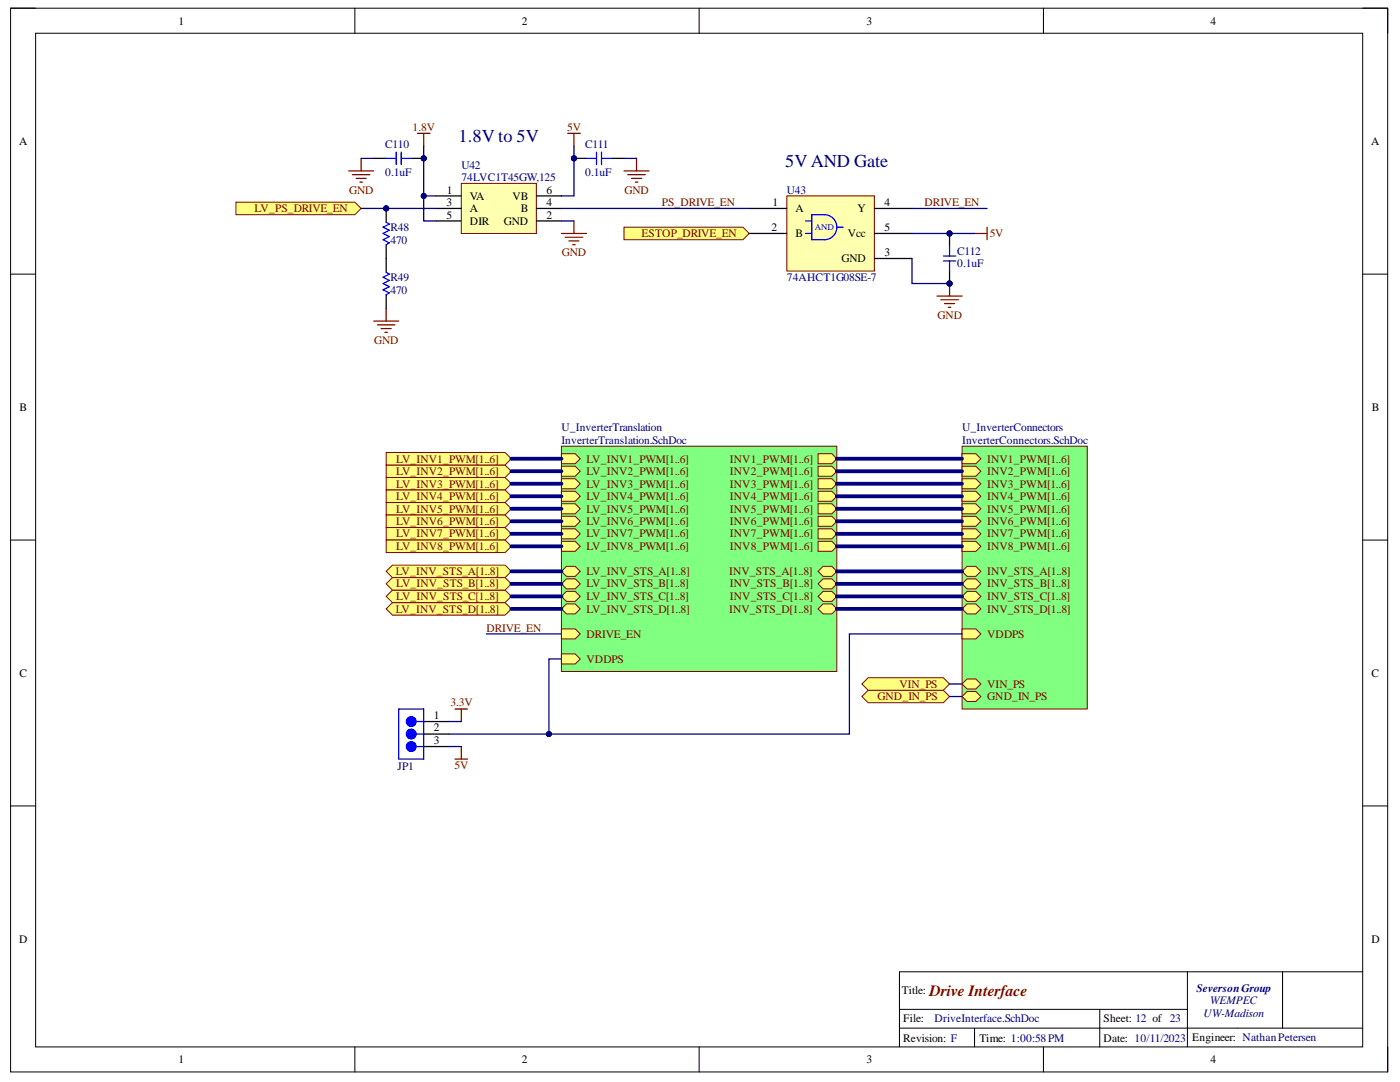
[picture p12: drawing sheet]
<svg xmlns="http://www.w3.org/2000/svg" width="279mm" height="216mm" viewBox="0 0 279 216" stroke-linecap="round" stroke-linejoin="round" font-family="sans-serif">
<defs><g id="words">
<g font-size="3.6" fill="#000080">
<text x="91.5" y="28.3">1.8V to 5V</text>
<text x="156.7" y="33.3">5V AND Gate</text>
</g>
<text font-size="3.1" fill="#800000" x="185.5" y="198.7">Drive Interface</text>
<g font-size="2.3">
<text x="35.6" y="4.9">1</text>
<text x="104.2" y="4.9">2</text>
<text x="172.9" y="4.9">3</text>
<text x="241.6" y="4.9">4</text>
<text x="3.8" y="28.9">A</text>
<text x="273.6" y="28.9">A</text>
<text x="89.1" y="41.1">3</text>
<text x="89.2" y="38.6">1</text>
<text x="93.8" y="39.8">VA</text>
<text x="102.3" y="39.8">VB</text>
<text x="109.1" y="38.6">6</text>
<text x="109.1" y="41.1">4</text>
<text x="154.1" y="41.1">1</text>
<text x="176.5" y="41.1">4</text>
<text x="89.1" y="43.6">5</text>
<text x="93.8" y="42.3">A</text>
<text x="93.8" y="44.9">DIR</text>
<text x="100.5" y="44.9">GND</text>
<text x="103.9" y="42.3">B</text>
<text x="109.1" y="43.6">2</text>
<text x="154" y="46.1">2</text>
<text x="158.8" y="42.3">A</text>
<text x="158.8" y="47.3">B</text>
<text x="169.2" y="47.3">Vcc</text>
<text x="171.1" y="42.3">Y</text>
<text x="176.5" y="46.1">5</text>
<text x="167.9" y="52.3">GND</text>
<text x="176.5" y="51.1">3</text>
<text x="3.9" y="82">B</text>
<text x="273.8" y="82">B</text>
<text x="3.9" y="135.1">C</text>
<text x="273.7" y="135.1">C</text>
<text x="86.6" y="143.5">1</text>
<text x="86.6" y="146">2</text>
<text x="86.6" y="148.5">3</text>
<text x="3.8" y="188.1">D</text>
<text x="273.7" y="188.1">D</text>
<text x="180" y="198.4">Title:</text>
<text x="180.3" y="203.9">File:</text>
<text x="220.3" y="203.9">Sheet: 12 of 23</text>
<text x="180.3" y="207.9">Revision: F</text>
<text x="195.5" y="207.9">Time: 1:00:58PM</text>
<text x="220.3" y="207.9">Date: 10/11/2023</text>
<text x="237.9" y="207.6">Engineer: NathanPetersen</text>
<text x="35.6" y="212.1">1</text>
<text x="104.2" y="212.1">2</text>
<text x="172.9" y="212.1">3</text>
<text x="241.6" y="212.1">4</text>
</g>
<g font-size="2.3" fill="#000080">
<text x="76.9" y="29.6">C110</text>
<text x="116.8" y="29.6">C111</text>
<text x="76.9" y="35.1">0.1uF</text>
<text x="92.1" y="33.6">U42</text>
<text x="116.8" y="35.1">0.1uF</text>
<text x="92.1" y="36.1">74LVC1T45GW,125</text>
<text x="157" y="38.6">U43</text>
<text x="78" y="46.1">R48</text>
<text x="78" y="48.6">470</text>
<text x="191" y="53.3">0.1uF</text>
<text x="191" y="50.8">C112</text>
<text x="78" y="58.6">470</text>
<text x="78" y="56.1">R49</text>
<text x="157" y="56.1">74AHCT1G08SE-7</text>
<text x="112" y="86">U_InverterTranslation</text>
<text x="112" y="88.6">InverterTranslation.SchDoc</text>
<text x="192" y="86">U_InverterConnectors</text>
<text x="192" y="88.6">InverterConnectors.SchDoc</text>
<text x="79.3" y="153.7">JP1</text>
<text x="238.8" y="197.9">SeversonGroup</text>
<text x="186.5" y="203.9">DriveInterface.SchDoc</text>
<text x="240.2" y="202.9">UW-Madison</text>
<text x="241.5" y="200.4">WEMPEC</text>
</g>
<g font-size="2.3" fill="#800000">
<text x="82.4" y="26.1">1.8V</text>
<text x="113.2" y="26.1">5V</text>
<text x="69.7" y="38.6">GND</text>
<text x="124.6" y="38.6">GND</text>
<text x="132.1" y="41.1">PS_DRIVE_EN</text>
<text x="184.5" y="41.1">DRIVE_EN</text>
<text x="50.8" y="42.3">LV_PS_DRIVE_EN</text>
<text x="128" y="47.3">ESTOP_DRIVE_EN</text>
<text x="197.5" y="47.3">5V</text>
<text x="112.1" y="51.1">GND</text>
<text x="187.1" y="63.6">GND</text>
<text x="74.7" y="68.5">GND</text>
<text x="79.1" y="94.8">LV_INV2_PWM[1..6]</text>
<text x="79.1" y="92.3">LV_INV1_PWM[1..6]</text>
<text x="117" y="94.8">LV_INV2_PWM[1..6]</text>
<text x="117" y="92.3">LV_INV1_PWM[1..6]</text>
<text x="145.7" y="94.8">INV2_PWM[1..6]</text>
<text x="145.7" y="92.3">INV1_PWM[1..6]</text>
<text x="197" y="92.3">INV1_PWM[1..6]</text>
<text x="197" y="94.8">INV2_PWM[1..6]</text>
<text x="79.1" y="97.3">LV_INV3_PWM[1..6]</text>
<text x="79.1" y="99.8">LV_INV4_PWM[1..6]</text>
<text x="117" y="97.3">LV_INV3_PWM[1..6]</text>
<text x="117" y="99.8">LV_INV4_PWM[1..6]</text>
<text x="145.7" y="97.3">INV3_PWM[1..6]</text>
<text x="145.7" y="99.8">INV4_PWM[1..6]</text>
<text x="197" y="97.3">INV3_PWM[1..6]</text>
<text x="197" y="99.8">INV4_PWM[1..6]</text>
<text x="79.1" y="102.3">LV_INV5_PWM[1..6]</text>
<text x="79.1" y="104.8">LV_INV6_PWM[1..6]</text>
<text x="79.1" y="107.2">LV_INV7_PWM[1..6]</text>
<text x="117" y="102.3">LV_INV5_PWM[1..6]</text>
<text x="117" y="104.8">LV_INV6_PWM[1..6]</text>
<text x="117" y="107.2">LV_INV7_PWM[1..6]</text>
<text x="145.7" y="102.3">INV5_PWM[1..6]</text>
<text x="145.7" y="104.8">INV6_PWM[1..6]</text>
<text x="145.7" y="107.2">INV7_PWM[1..6]</text>
<text x="197" y="102.3">INV5_PWM[1..6]</text>
<text x="197" y="104.8">INV6_PWM[1..6]</text>
<text x="197" y="107.2">INV7_PWM[1..6]</text>
<text x="79.1" y="109.8">LV_INV8_PWM[1..6]</text>
<text x="117" y="109.8">LV_INV8_PWM[1..6]</text>
<text x="145.7" y="109.8">INV8_PWM[1..6]</text>
<text x="197" y="109.8">INV8_PWM[1..6]</text>
<text x="79" y="114.8">LV_INV_STS_A[1..8]</text>
<text x="79.1" y="119.8">LV_INV_STS_C[1..8]</text>
<text x="79.1" y="117.2">LV_INV_STS_B[1..8]</text>
<text x="117" y="114.8">LV_INV_STS_A[1..8]</text>
<text x="117" y="119.8">LV_INV_STS_C[1..8]</text>
<text x="117" y="117.2">LV_INV_STS_B[1..8]</text>
<text x="145.5" y="114.8">INV_STS_A[1..8]</text>
<text x="145.7" y="117.2">INV_STS_B[1..8]</text>
<text x="145.7" y="119.8">INV_STS_C[1..8]</text>
<text x="197" y="114.8">INV_STS_A[1..8]</text>
<text x="197" y="119.8">INV_STS_C[1..8]</text>
<text x="197" y="117.2">INV_STS_B[1..8]</text>
<text x="79" y="122.3">LV_INV_STS_D[1..8]</text>
<text x="117" y="122.3">LV_INV_STS_D[1..8]</text>
<text x="145.5" y="122.3">INV_STS_D[1..8]</text>
<text x="197" y="122.3">INV_STS_D[1..8]</text>
<text x="97.1" y="126">DRIVE_EN</text>
<text x="117" y="127.3">DRIVE_EN</text>
<text x="197" y="127.3">VDDPS</text>
<text x="117" y="132.3">VDDPS</text>
<text x="179.5" y="137.2">VIN_PS</text>
<text x="197" y="137.2">VIN_PS</text>
<text x="89.9" y="141">3.3V</text>
<text x="175.1" y="139.7">GND_IN_PS</text>
<text x="197" y="139.7">GND_IN_PS</text>
<text x="90.7" y="153.5">5V</text>
</g>
<text font-size="1.8" fill="#00f" x="162.6" y="46">AND</text>
</g></defs>
<path d="M2.1 1.6h274.8v212.3h-274.8z" fill="none" stroke="#000" stroke-width=".2"/>
<path d="M7.1 6.6h264.9v202.3h-264.9z" fill-rule="evenodd" fill="#fff"/>
<g fill="none" stroke="#000" stroke-width=".2">
<path d="M2.1 1.6h5M7.1 6.6h264.9v202.3h-264.9zM70.8 1.6v5M139.5 1.6v5M208.2 1.6v5M272 1.6h4.9v5M2.1 54.7h5M272 54.7h4.9M2.1 107.8h5M272 107.8h4.9M2.1 160.8h5M272 160.8h4.9"/>
<path d="M237 193.9v15M256 193.9v11.3M272 193.9h-92.5v15M70.8 208.9v5M139.5 208.9v5M179.5 201.4h57.5M179.5 205.2h92.5M194.5 205.2v3.7M208.2 208.9v5M219.5 201.4v7.5M276.9 208.9v5"/>
</g>
<path d="M192 89h25v52.5h-25z" fill-rule="evenodd" fill="#80ff80"/>
<path d="M192 89h25v52.5h-25z" fill="none" stroke="#800000" stroke-width=".2"/>
<path d="M192 90.5h2.7l1.1 1-1.1 1h-2.7z" fill-rule="evenodd" fill="#ffff80"/>
<path d="M192 90.5h2.7l1.1 1-1.1 1h-2.7z" fill="none" stroke="#800000" stroke-width=".2"/>
<path d="M192 95.5h2.7l1.1 1-1.1 1h-2.7z" fill-rule="evenodd" fill="#ffff80"/>
<path d="M192 95.5h2.7l1.1 1-1.1 1h-2.7z" fill="none" stroke="#800000" stroke-width=".2"/>
<path d="M192 98h2.7l1.1 1-1.1 1h-2.7z" fill-rule="evenodd" fill="#ffff80"/>
<path d="M192 98h2.7l1.1 1-1.1 1h-2.7z" fill="none" stroke="#800000" stroke-width=".2"/>
<path d="M192 100.5h2.7l1.1 1-1.1 1h-2.7z" fill-rule="evenodd" fill="#ffff80"/>
<path d="M192 100.5h2.7l1.1 1-1.1 1h-2.7z" fill="none" stroke="#800000" stroke-width=".2"/>
<path d="M192 103h2.7l1.1 1-1.1 1h-2.7z" fill-rule="evenodd" fill="#ffff80"/>
<path d="M192 103h2.7l1.1 1-1.1 1h-2.7z" fill="none" stroke="#800000" stroke-width=".2"/>
<path d="M192 105.5h2.7l1.1 1-1.1 1h-2.7z" fill-rule="evenodd" fill="#ffff80"/>
<path d="M192 105.5h2.7l1.1 1-1.1 1h-2.7z" fill="none" stroke="#800000" stroke-width=".2"/>
<path d="M192 108h2.7l1.1 1-1.1 1h-2.7z" fill-rule="evenodd" fill="#ffff80"/>
<path d="M192 108h2.7l1.1 1-1.1 1h-2.7z" fill="none" stroke="#800000" stroke-width=".2"/>
<path d="M192 93h2.7l1.1 1-1.1 1h-2.7z" fill-rule="evenodd" fill="#ffff80"/>
<path d="M192 93h2.7l1.1 1-1.1 1h-2.7z" fill="none" stroke="#800000" stroke-width=".2"/>
<path d="M192 114l1-1h1.7l1.1 1-1.1 1h-1.7z" fill-rule="evenodd" fill="#ffff80"/>
<path d="M192 114l1-1h1.7l1.1 1-1.1 1h-1.7z" fill="none" stroke="#800000" stroke-width=".2"/>
<path d="M192 119l1-1h1.7l1.1 1-1.1 1h-1.7z" fill-rule="evenodd" fill="#ffff80"/>
<path d="M192 119l1-1h1.7l1.1 1-1.1 1h-1.7z" fill="none" stroke="#800000" stroke-width=".2"/>
<path d="M192 116.5l1-1h1.7l1.1 1-1.1 1h-1.7z" fill-rule="evenodd" fill="#ffff80"/>
<path d="M192 116.5l1-1h1.7l1.1 1-1.1 1h-1.7z" fill="none" stroke="#800000" stroke-width=".2"/>
<path d="M192 121.5l1-1h1.7l1.1 1-1.1 1h-1.7z" fill-rule="evenodd" fill="#ffff80"/>
<path d="M192 121.5l1-1h1.7l1.1 1-1.1 1h-1.7z" fill="none" stroke="#800000" stroke-width=".2"/>
<path d="M192 125.5h2.7l1.1 1-1.1 1h-2.7z" fill-rule="evenodd" fill="#ffff80"/>
<path d="M192 125.5h2.7l1.1 1-1.1 1h-2.7z" fill="none" stroke="#800000" stroke-width=".2"/>
<path d="M192 139l1-1h1.7l1.1 1-1.1 1h-1.7z" fill-rule="evenodd" fill="#ffff80"/>
<path d="M192 139l1-1h1.7l1.1 1-1.1 1h-1.7z" fill="none" stroke="#800000" stroke-width=".2"/>
<path d="M192 136.5l1-1h1.7l1.1 1-1.1 1h-1.7z" fill-rule="evenodd" fill="#ffff80"/>
<path d="M192 136.5l1-1h1.7l1.1 1-1.1 1h-1.7z" fill="none" stroke="#800000" stroke-width=".2"/>
<path d="M112 89h55v45h-55z" fill-rule="evenodd" fill="#80ff80"/>
<path d="M112 89h55v45h-55z" fill="none" stroke="#800000" stroke-width=".2"/>
<path d="M112 93h2.8l1 1-1 1h-2.8z" fill-rule="evenodd" fill="#ffff80"/>
<path d="M112 93h2.8l1 1-1 1h-2.8z" fill="none" stroke="#800000" stroke-width=".2"/>
<path d="M112 95.5h2.8l1 1-1 1h-2.8z" fill-rule="evenodd" fill="#ffff80"/>
<path d="M112 95.5h2.8l1 1-1 1h-2.8z" fill="none" stroke="#800000" stroke-width=".2"/>
<path d="M112 98h2.8l1 1-1 1h-2.8z" fill-rule="evenodd" fill="#ffff80"/>
<path d="M112 98h2.8l1 1-1 1h-2.8z" fill="none" stroke="#800000" stroke-width=".2"/>
<path d="M112 100.5h2.8l1 1-1 1h-2.8z" fill-rule="evenodd" fill="#ffff80"/>
<path d="M112 100.5h2.8l1 1-1 1h-2.8z" fill="none" stroke="#800000" stroke-width=".2"/>
<path d="M112 103h2.8l1 1-1 1h-2.8z" fill-rule="evenodd" fill="#ffff80"/>
<path d="M112 103h2.8l1 1-1 1h-2.8z" fill="none" stroke="#800000" stroke-width=".2"/>
<path d="M112 105.5h2.8l1 1-1 1h-2.8z" fill-rule="evenodd" fill="#ffff80"/>
<path d="M112 105.5h2.8l1 1-1 1h-2.8z" fill="none" stroke="#800000" stroke-width=".2"/>
<path d="M112 108h2.8l1 1-1 1h-2.8z" fill-rule="evenodd" fill="#ffff80"/>
<path d="M112 108h2.8l1 1-1 1h-2.8z" fill="none" stroke="#800000" stroke-width=".2"/>
<path d="M112 90.5h2.8l1 1-1 1h-2.8z" fill-rule="evenodd" fill="#ffff80"/>
<path d="M112 90.5h2.8l1 1-1 1h-2.8z" fill="none" stroke="#800000" stroke-width=".2"/>
<path d="M112 125.5h2.8l1 1-1 1h-2.8z" fill-rule="evenodd" fill="#ffff80"/>
<path d="M112 125.5h2.8l1 1-1 1h-2.8z" fill="none" stroke="#800000" stroke-width=".2"/>
<path d="M112 114l1-1h1.8l1 1-1 1h-1.8z" fill-rule="evenodd" fill="#ffff80"/>
<path d="M112 114l1-1h1.8l1 1-1 1h-1.8z" fill="none" stroke="#800000" stroke-width=".2"/>
<path d="M112 121.5l1-1h1.8l1 1-1 1h-1.8z" fill-rule="evenodd" fill="#ffff80"/>
<path d="M112 121.5l1-1h1.8l1 1-1 1h-1.8z" fill="none" stroke="#800000" stroke-width=".2"/>
<path d="M112 119l1-1h1.8l1 1-1 1h-1.8z" fill-rule="evenodd" fill="#ffff80"/>
<path d="M112 119l1-1h1.8l1 1-1 1h-1.8z" fill="none" stroke="#800000" stroke-width=".2"/>
<path d="M112 116.5l1-1h1.8l1 1-1 1h-1.8z" fill-rule="evenodd" fill="#ffff80"/>
<path d="M112 116.5l1-1h1.8l1 1-1 1h-1.8z" fill="none" stroke="#800000" stroke-width=".2"/>
<path d="M163.3 93h2.7l1 1-1 1h-2.7z" fill-rule="evenodd" fill="#ffff80"/>
<path d="M163.3 93h2.7l1 1-1 1h-2.7z" fill="none" stroke="#800000" stroke-width=".2"/>
<path d="M163.3 95.5h2.7l1 1-1 1h-2.7z" fill-rule="evenodd" fill="#ffff80"/>
<path d="M163.3 95.5h2.7l1 1-1 1h-2.7z" fill="none" stroke="#800000" stroke-width=".2"/>
<path d="M163.3 98h2.7l1 1-1 1h-2.7z" fill-rule="evenodd" fill="#ffff80"/>
<path d="M163.3 98h2.7l1 1-1 1h-2.7z" fill="none" stroke="#800000" stroke-width=".2"/>
<path d="M163.3 100.5h2.7l1 1-1 1h-2.7z" fill-rule="evenodd" fill="#ffff80"/>
<path d="M163.3 100.5h2.7l1 1-1 1h-2.7z" fill="none" stroke="#800000" stroke-width=".2"/>
<path d="M163.3 103h2.7l1 1-1 1h-2.7z" fill-rule="evenodd" fill="#ffff80"/>
<path d="M163.3 103h2.7l1 1-1 1h-2.7z" fill="none" stroke="#800000" stroke-width=".2"/>
<path d="M163.3 105.5h2.7l1 1-1 1h-2.7z" fill-rule="evenodd" fill="#ffff80"/>
<path d="M163.3 105.5h2.7l1 1-1 1h-2.7z" fill="none" stroke="#800000" stroke-width=".2"/>
<path d="M163.3 108h2.7l1 1-1 1h-2.7z" fill-rule="evenodd" fill="#ffff80"/>
<path d="M163.3 108h2.7l1 1-1 1h-2.7z" fill="none" stroke="#800000" stroke-width=".2"/>
<path d="M163.3 90.5h2.7l1 1-1 1h-2.7z" fill-rule="evenodd" fill="#ffff80"/>
<path d="M163.3 90.5h2.7l1 1-1 1h-2.7z" fill="none" stroke="#800000" stroke-width=".2"/>
<path d="M163.3 114l1-1h1.7l1 1-1 1h-1.7z" fill-rule="evenodd" fill="#ffff80"/>
<path d="M163.3 114l1-1h1.7l1 1-1 1h-1.7z" fill="none" stroke="#800000" stroke-width=".2"/>
<path d="M163.3 116.5l1-1h1.7l1 1-1 1h-1.7z" fill-rule="evenodd" fill="#ffff80"/>
<path d="M163.3 116.5l1-1h1.7l1 1-1 1h-1.7z" fill="none" stroke="#800000" stroke-width=".2"/>
<path d="M163.3 121.5l1-1h1.7l1 1-1 1h-1.7z" fill-rule="evenodd" fill="#ffff80"/>
<path d="M163.3 121.5l1-1h1.7l1 1-1 1h-1.7z" fill="none" stroke="#800000" stroke-width=".2"/>
<path d="M163.3 119l1-1h1.7l1 1-1 1h-1.7z" fill-rule="evenodd" fill="#ffff80"/>
<path d="M163.3 119l1-1h1.7l1 1-1 1h-1.7z" fill="none" stroke="#800000" stroke-width=".2"/>
<path d="M112 130.5h2.8l1 1-1 1h-2.8z" fill-rule="evenodd" fill="#ffff80"/>
<path d="M112 130.5h2.8l1 1-1 1h-2.8z" fill="none" stroke="#800000" stroke-width=".2"/>
<path d="M77.1 92.8h23.7l1.3 1.2-1.3 1.3h-23.7z" fill-rule="evenodd" fill="#ffff80"/>
<path d="M77.1 92.8h23.7l1.3 1.2-1.3 1.3h-23.7z" fill="none" stroke="#800000" stroke-width=".2"/>
<path d="M77.1 95.3h23.7l1.3 1.2-1.3 1.3h-23.7z" fill-rule="evenodd" fill="#ffff80"/>
<path d="M77.1 95.3h23.7l1.3 1.2-1.3 1.3h-23.7z" fill="none" stroke="#800000" stroke-width=".2"/>
<path d="M77.1 97.8h23.7l1.3 1.2-1.3 1.3h-23.7z" fill-rule="evenodd" fill="#ffff80"/>
<path d="M77.1 97.8h23.7l1.3 1.2-1.3 1.3h-23.7z" fill="none" stroke="#800000" stroke-width=".2"/>
<path d="M77.1 100.3h23.7l1.3 1.2-1.3 1.3h-23.7z" fill-rule="evenodd" fill="#ffff80"/>
<path d="M77.1 100.3h23.7l1.3 1.2-1.3 1.3h-23.7z" fill="none" stroke="#800000" stroke-width=".2"/>
<path d="M77.1 102.8h23.7l1.3 1.2-1.3 1.3h-23.7z" fill-rule="evenodd" fill="#ffff80"/>
<path d="M77.1 102.8h23.7l1.3 1.2-1.3 1.3h-23.7z" fill="none" stroke="#800000" stroke-width=".2"/>
<path d="M77.1 105.3h23.7l1.3 1.2-1.3 1.3h-23.7z" fill-rule="evenodd" fill="#ffff80"/>
<path d="M77.1 105.3h23.7l1.3 1.2-1.3 1.3h-23.7z" fill="none" stroke="#800000" stroke-width=".2"/>
<path d="M77.1 107.8h23.7l1.3 1.2-1.3 1.3h-23.7z" fill-rule="evenodd" fill="#ffff80"/>
<path d="M77.1 107.8h23.7l1.3 1.2-1.3 1.3h-23.7z" fill="none" stroke="#800000" stroke-width=".2"/>
<path d="M77.1 90.3h23.7l1.3 1.2-1.3 1.3h-23.7z" fill-rule="evenodd" fill="#ffff80"/>
<path d="M77.1 90.3h23.7l1.3 1.2-1.3 1.3h-23.7z" fill="none" stroke="#800000" stroke-width=".2"/>
<path d="M124.5 45.3h23.8l1.2 1.3-1.2 1.2h-23.8z" fill-rule="evenodd" fill="#ffff80"/>
<path d="M124.5 45.3h23.8l1.2 1.3-1.2 1.2h-23.8z" fill="none" stroke="#800000" stroke-width=".2"/>
<path d="M77.1 114l1.2-1.2h22.5l1.3 1.2-1.3 1.3h-22.5z" fill-rule="evenodd" fill="#ffff80"/>
<path d="M77.1 114l1.2-1.2h22.5l1.3 1.2-1.3 1.3h-22.5z" fill="none" stroke="#800000" stroke-width=".2"/>
<path d="M78.3 120.2h22.5l1.3 1.3-1.3 1.2h-22.5l-1.2-1.2z" fill-rule="evenodd" fill="#ffff80"/>
<path d="M78.3 120.2h22.5l1.3 1.3-1.3 1.2h-22.5l-1.2-1.2z" fill="none" stroke="#800000" stroke-width=".2"/>
<path d="M77.1 119l1.2-1.2h22.5l1.3 1.2-1.3 1.2h-22.5z" fill-rule="evenodd" fill="#ffff80"/>
<path d="M77.1 119l1.2-1.2h22.5l1.3 1.2-1.3 1.2h-22.5z" fill="none" stroke="#800000" stroke-width=".2"/>
<path d="M77.1 116.5l1.2-1.2h22.5l1.3 1.2-1.3 1.3h-22.5z" fill-rule="evenodd" fill="#ffff80"/>
<path d="M77.1 116.5l1.2-1.2h22.5l1.3 1.2-1.3 1.3h-22.5z" fill="none" stroke="#800000" stroke-width=".2"/>
<path d="M90.8 151.5h2.5M90.8 141.5h2.5M92.1 141.5v2.5M92.1 149v2.5" fill="none" stroke="#800000" stroke-width=".25"/>
<path d="M84.6 146.5h5M84.6 144h5" fill="none" stroke="#000" stroke-width=".25"/>
<path d="M79.6 141.5h5v10h-5zM82.1 146.5h2.5M82.1 144h2.5" fill="none" stroke="#00f" stroke-width=".25"/>
<circle cx="82.1" cy="146.5" r="1" fill="#00f"/>
<circle cx="82.1" cy="146.5" r="1" fill="none" stroke="#00f" stroke-width=".2"/>
<circle cx="82.1" cy="144" r="1" fill="#00f"/>
<circle cx="82.1" cy="144" r="1" fill="none" stroke="#00f" stroke-width=".2"/>
<path d="M84.6 149h5" fill="none" stroke="#000" stroke-width=".25"/>
<path d="M82.1 149h2.5" fill="none" stroke="#00f" stroke-width=".25"/>
<circle cx="82.1" cy="149" r="1" fill="#00f"/>
<circle cx="82.1" cy="149" r="1" fill="none" stroke="#00f" stroke-width=".2"/>
<path d="M47.1 40.3h23.7l1.3 1.3-1.3 1.2h-23.7z" fill-rule="evenodd" fill="#ffff80"/>
<path d="M47.1 40.3h23.7l1.3 1.3-1.3 1.2h-23.7z" fill="none" stroke="#800000" stroke-width=".2"/>
<g fill="none" stroke="#800000" stroke-width=".25">
<path d="M69.6 34.1h5M70.3 34.8h3.5M71.1 35.6h2M71.8 36.3h.5M72.1 31.6v2.5M83.3 26.6h2.5M84.6 26.6v2.5M113.3 26.6h2.5M114.5 26.6v2.5M112 46.6h5M112.8 47.3h3.5M113.5 48.1h2"/>
<path d="M114.3 48.8h.5M114.5 44.1v2.5"/>
</g>
<path d="M92.1 36.6h14.9v10h-14.9z" fill-rule="evenodd" fill="#ffffb0"/>
<path d="M92.1 36.6h14.9v10h-14.9z" fill="none" stroke="#800000" stroke-width=".2"/>
<path d="M87.1 39.1h5M107 39.1h5M87.1 41.6h5M87.1 44.1h5M107 41.6h5M107 44.1h5" fill="none" stroke="#000" stroke-width=".25"/>
<path d="M124.5 34.1h5M125.3 34.8h3.5M126 35.6h2M126.8 36.3h.5M127 31.6v2.5" fill="none" stroke="#800000" stroke-width=".25"/>
<path d="M157 39.1h17.5v15h-17.5z" fill-rule="evenodd" fill="#ffffb0"/>
<path d="M157 39.1h17.5v15h-17.5z" fill="none" stroke="#800000" stroke-width=".2"/>
<path d="M149.5 41.6h7.5M149.5 46.6h7.5M174.5 41.6h7.5M174.5 46.6h7.5M174.5 51.6h7.5" fill="none" stroke="#000" stroke-width=".25"/>
<path d="M160.8 44.1h1.2M160.8 46.6h1.2M162 42.8h2.5a2.5 2.5 0 0 1 2.5 2.5 2.5 2.5 0 0 1-2.5 2.5h-2.5zM167 45.3h1.3" fill="none" stroke="#00f" stroke-width=".25"/>
<path d="M194.5 46.6h2.5M197 45.3v2.5" fill="none" stroke="#800000" stroke-width=".25"/>
<circle cx="114.5" cy="31.6" r=".5" fill="#000080"/>
<circle cx="114.5" cy="31.6" r=".5" fill="none" stroke="#000080" stroke-width=".2"/>
<path d="M114.5 31.6h2.5M122 31.6h2.5" fill="none" stroke="#000" stroke-width=".25"/>
<circle cx="114.5" cy="31.6" r=".5" fill="#000080"/>
<circle cx="114.5" cy="31.6" r=".5" fill="none" stroke="#000080" stroke-width=".2"/>
<path d="M117 31.6h2M119 30.4v2.5M120 30.4v2.5M120 31.6h2" fill="none" stroke="#00f" stroke-width=".25"/>
<circle cx="84.6" cy="31.6" r=".5" fill="#000080"/>
<circle cx="84.6" cy="31.6" r=".5" fill="none" stroke="#000080" stroke-width=".2"/>
<path d="M82.1 31.6h2.5" fill="none" stroke="#000" stroke-width=".25"/>
<circle cx="84.6" cy="31.6" r=".5" fill="#000080"/>
<circle cx="84.6" cy="31.6" r=".5" fill="none" stroke="#000080" stroke-width=".2"/>
<path d="M74.6 31.6h2.5" fill="none" stroke="#000" stroke-width=".25"/>
<path d="M77.1 31.6h2M79.1 30.4v2.5M80.1 30.4v2.5M80.1 31.6h2" fill="none" stroke="#00f" stroke-width=".25"/>
<circle cx="189.5" cy="46.6" r=".5" fill="#000080"/>
<circle cx="189.5" cy="46.6" r=".5" fill="none" stroke="#000080" stroke-width=".2"/>
<circle cx="189.5" cy="56.6" r=".5" fill="#000080"/>
<circle cx="189.5" cy="56.6" r=".5" fill="none" stroke="#000080" stroke-width=".2"/>
<path d="M189.5 46.6v2.5" fill="none" stroke="#000" stroke-width=".25"/>
<circle cx="189.5" cy="46.6" r=".5" fill="#000080"/>
<circle cx="189.5" cy="46.6" r=".5" fill="none" stroke="#000080" stroke-width=".2"/>
<path d="M189.5 54.1v2.5" fill="none" stroke="#000" stroke-width=".25"/>
<circle cx="189.5" cy="56.6" r=".5" fill="#000080"/>
<circle cx="189.5" cy="56.6" r=".5" fill="none" stroke="#000080" stroke-width=".2"/>
<path d="M188.3 52.1h2.5M188.3 51.1h2.5M189.5 49.1v2M189.5 52.1v2" fill="none" stroke="#00f" stroke-width=".25"/>
<path d="M187 59.1h5M187.7 59.8h3.5M189.5 56.6v2.5M188.5 60.6h2M189.3 61.3h.4" fill="none" stroke="#800000" stroke-width=".25"/>
<circle cx="189.5" cy="56.6" r=".5" fill="#000080"/>
<circle cx="189.5" cy="56.6" r=".5" fill="none" stroke="#000080" stroke-width=".2"/>
<path d="M74.6 64.1h5M75.3 64.8h3.5M76.1 65.6h2M76.8 66.3h.5M77.1 61.6v2.5" fill="none" stroke="#800000" stroke-width=".25"/>
<path d="M172 139l1.3-1.3h15l1.2 1.3-1.2 1.2h-15z" fill-rule="evenodd" fill="#ffff80"/>
<path d="M172 139l1.3-1.3h15l1.2 1.3-1.2 1.2h-15z" fill="none" stroke="#800000" stroke-width=".2"/>
<path d="M172 136.5l1.3-1.3h15l1.2 1.3-1.2 1.2h-15z" fill-rule="evenodd" fill="#ffff80"/>
<path d="M172 136.5l1.3-1.3h15l1.2 1.3-1.2 1.2h-15z" fill="none" stroke="#800000" stroke-width=".2"/>
<circle cx="77.1" cy="41.6" r=".5" fill="#000080"/>
<circle cx="77.1" cy="41.6" r=".5" fill="none" stroke="#000080" stroke-width=".2"/>
<path d="M77.1 41.6v2.7" fill="none" stroke="#000" stroke-width=".25"/>
<circle cx="77.1" cy="41.6" r=".5" fill="#000080"/>
<circle cx="77.1" cy="41.6" r=".5" fill="none" stroke="#000080" stroke-width=".2"/>
<path d="M77.1 48.8v5.5M77.1 58.8v2.8" fill="none" stroke="#000" stroke-width=".25"/>
<path d="M77.1 44.3l.6 .4-1.3 .6 1.3 .7-1.3 .6 1.3 .6-1.3 .6 1.3 .7-.6 .3M77.1 54.3l.6 .4-1.3 .6 1.3 .6-1.3 .7 1.3 .6-1.3 .6 1.3 .6-.6 .4" fill="none" stroke="#00f" stroke-width=".25"/>
<path d="M192 126.5h-22.5v20h-60M89.6 149h2.5M89.6 144h2.5" fill="none" stroke="#000080" stroke-width=".25"/>
<circle cx="109.5" cy="146.5" r=".5" fill="#000080"/>
<circle cx="109.5" cy="146.5" r=".5" fill="none" stroke="#000080" stroke-width=".2"/>
<path d="M112 131.5h-2.5v15h-19.9" fill="none" stroke="#000080" stroke-width=".25"/>
<circle cx="109.5" cy="146.5" r=".5" fill="#000080"/>
<circle cx="109.5" cy="146.5" r=".5" fill="none" stroke="#000080" stroke-width=".2"/>
<path d="M72.1 41.6h15" fill="none" stroke="#000080" stroke-width=".25"/>
<circle cx="77.1" cy="41.6" r=".5" fill="#000080"/>
<circle cx="77.1" cy="41.6" r=".5" fill="none" stroke="#000080" stroke-width=".2"/>
<path d="M84.6 39.1h2.5" fill="none" stroke="#000080" stroke-width=".25"/>
<circle cx="84.6" cy="39.1" r=".5" fill="#000080"/>
<circle cx="84.6" cy="39.1" r=".5" fill="none" stroke="#000080" stroke-width=".2"/>
<path d="M114.5 29.1v10h-2.5" fill="none" stroke="#000080" stroke-width=".25"/>
<circle cx="114.5" cy="31.6" r=".5" fill="#000080"/>
<circle cx="114.5" cy="31.6" r=".5" fill="none" stroke="#000080" stroke-width=".2"/>
<path d="M72.1 31.6h2.5M124.5 31.6h2.5M112 44.1h2.5M182 46.6h12.5M182 41.6h15M97.1 126.5h14.9" fill="none" stroke="#000080" stroke-width=".25"/>
<circle cx="189.5" cy="46.6" r=".5" fill="#000080"/>
<circle cx="189.5" cy="46.6" r=".5" fill="none" stroke="#000080" stroke-width=".2"/>
<path d="M182 51.6v5h7.5" fill="none" stroke="#000080" stroke-width=".25"/>
<circle cx="189.5" cy="56.6" r=".5" fill="#000080"/>
<circle cx="189.5" cy="56.6" r=".5" fill="none" stroke="#000080" stroke-width=".2"/>
<path d="M84.6 29.1v15h2.5" fill="none" stroke="#000080" stroke-width=".25"/>
<circle cx="84.6" cy="31.6" r=".5" fill="#000080"/>
<circle cx="84.6" cy="31.6" r=".5" fill="none" stroke="#000080" stroke-width=".2"/>
<circle cx="84.6" cy="39.1" r=".5" fill="#000080"/>
<circle cx="84.6" cy="39.1" r=".5" fill="none" stroke="#000080" stroke-width=".2"/>
<path d="M112 41.6h37.5M189.5 136.5h2.5M189.5 139h2.5" fill="none" stroke="#000080" stroke-width=".25"/>
<g fill="none" stroke="#000080" stroke-width=".76">
<path d="M102.1 99h9.9M102.1 96.5h9.9M102.1 94h9.9M102.1 91.5h9.9M167 99h25M167 96.5h25M167 94h25M167 91.5h25M102.1 119h9.9M102.1 116.5h9.9M102.1 114h9.9M102.1 109h9.9"/>
<path d="M102.1 106.5h9.9M102.1 104h9.9M102.1 101.5h9.9M167 119h25M167 116.5h25M167 114h25M167 109h25M167 106.5h25M167 104h25M167 101.5h25M102.1 121.5h9.9M167 121.5h25"/>
</g>
<use href="#words"/>
</svg>
